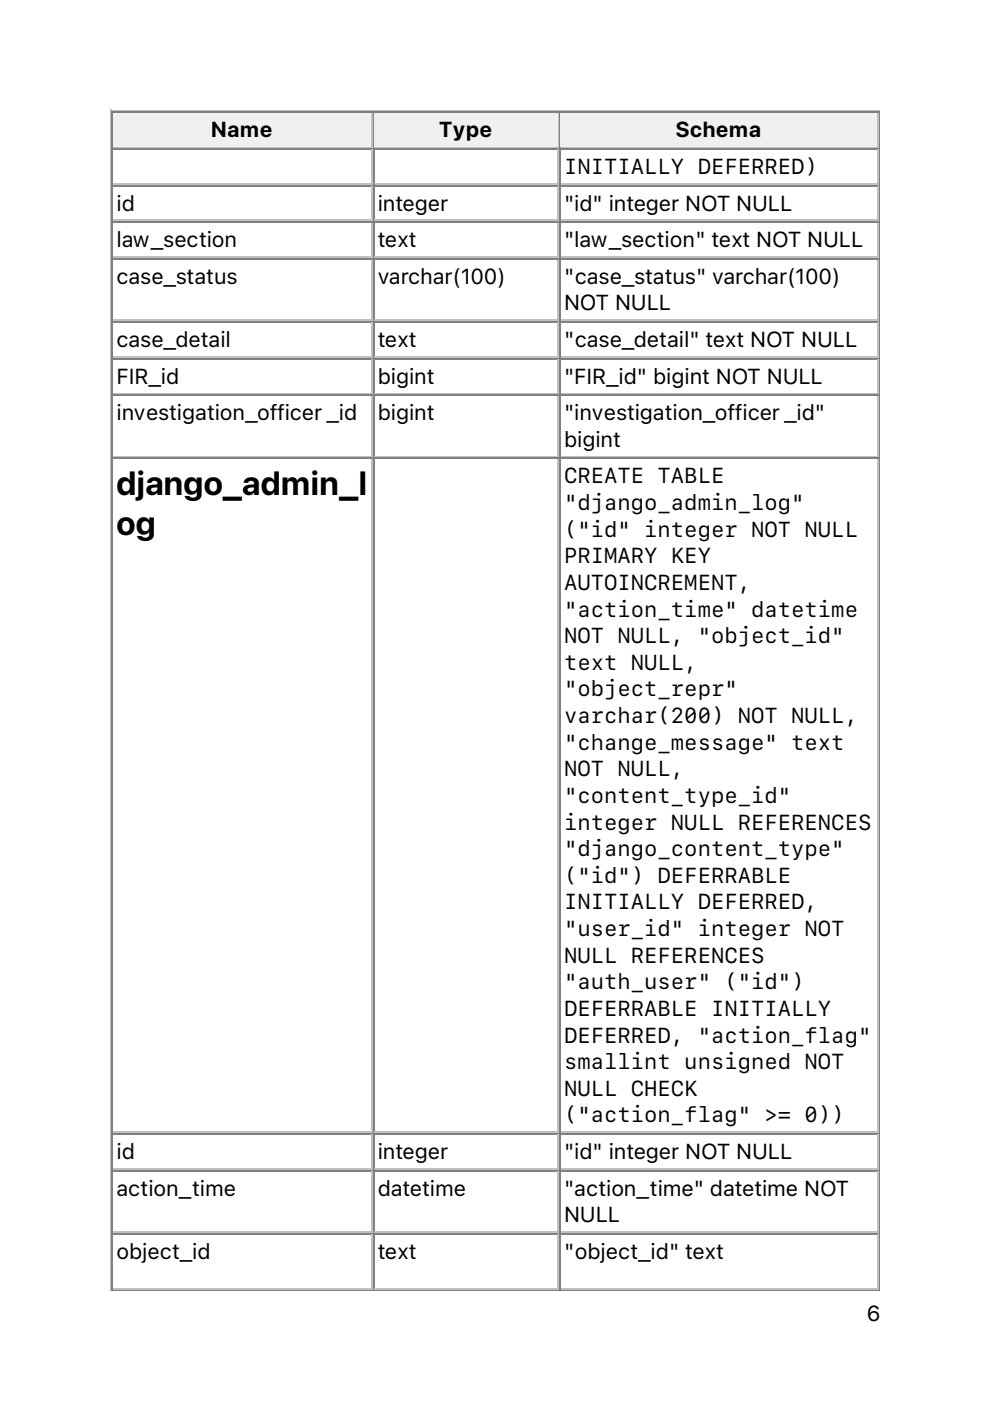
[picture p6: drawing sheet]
<svg xmlns="http://www.w3.org/2000/svg" width="210mm" height="297mm" viewBox="0 0 210 297" stroke-linecap="round" stroke-linejoin="round" font-family="sans-serif">
<defs><g id="words">
<g font-size="7.1">
<text x="24.7" y="104.9">django_admin_l</text>
<text x="24.7" y="113.4">og</text>
</g>
<g font-size="4.6">
<text x="44.8" y="29.1">Name</text>
<text x="93.1" y="29.1">Type</text>
<text x="143.3" y="29.1">Schema</text>
<text x="119.6" y="36.9">INITIALLY DEFERRED)</text>
<text x="24.7" y="44.6">id</text>
<text x="80.1" y="44.6">integer</text>
<text x="119.6" y="44.6">&quot;id&quot; integer NOT NULL</text>
<text x="24.7" y="52.4">law_section</text>
<text x="80.1" y="52.4">text</text>
<text x="119.6" y="52.4">&quot;law_section&quot; text NOT NULL</text>
<text x="24.7" y="60.2">case_status</text>
<text x="80.1" y="60.2">varchar(100)</text>
<text x="119.6" y="60.2">&quot;case_status&quot; varchar(100)</text>
<text x="119.6" y="65.8">NOT NULL</text>
<text x="24.7" y="73.6">case_detail</text>
<text x="80.1" y="73.6">text</text>
<text x="119.6" y="73.6">&quot;case_detail&quot; text NOT NULL</text>
<text x="24.7" y="81.3">FIR_id</text>
<text x="80.1" y="81.3">bigint</text>
<text x="119.6" y="81.3">&quot;FIR_id&quot; bigint NOT NULL</text>
<text x="24.7" y="89.1">investigation_officer _id</text>
<text x="80.1" y="89.1">bigint</text>
<text x="119.6" y="89.1">&quot;investigation_officer _id&quot;</text>
<text x="119.6" y="94.7">bigint</text>
<text x="119.6" y="102.5">CREATE TABLE</text>
<text x="119.6" y="108.1">&quot;django_admin_log&quot;</text>
<text x="119.6" y="113.8">(&quot;id&quot; integer NOT NULL</text>
<text x="119.6" y="119.4">PRIMARY KEY</text>
<text x="119.6" y="125.1">AUTOINCREMENT,</text>
<text x="119.6" y="130.7">&quot;action_time&quot; datetime</text>
<text x="119.6" y="136.4">NOT NULL, &quot;object_id&quot;</text>
<text x="119.6" y="142">text NULL,</text>
<text x="119.6" y="147.7">&quot;object_repr&quot;</text>
<text x="119.6" y="153.3">varchar(200) NOT NULL,</text>
<text x="119.6" y="158.9">&quot;change_message&quot; text</text>
<text x="119.6" y="164.6">NOT NULL,</text>
<text x="119.6" y="170.2">&quot;content_type_id&quot;</text>
<text x="119.6" y="175.9">integer NULL REFERENCES</text>
<text x="119.6" y="181.5">&quot;django_content_type&quot;</text>
<text x="119.6" y="187.2">(&quot;id&quot;) DEFERRABLE</text>
<text x="119.6" y="192.8">INITIALLY DEFERRED,</text>
<text x="119.6" y="198.5">&quot;user_id&quot; integer NOT</text>
<text x="119.6" y="204.1">NULL REFERENCES</text>
<text x="119.6" y="209.7">&quot;auth_user&quot; (&quot;id&quot;)</text>
<text x="119.6" y="215.4">DEFERRABLE INITIALLY</text>
<text x="119.6" y="221">DEFERRED, &quot;action_flag&quot;</text>
<text x="119.6" y="226.7">smallint unsigned NOT</text>
<text x="119.6" y="232.3">NULL CHECK</text>
<text x="119.6" y="238">(&quot;action_flag&quot; &gt;= 0))</text>
<text x="24.7" y="245.7">id</text>
<text x="80.1" y="245.7">integer</text>
<text x="119.6" y="245.7">&quot;id&quot; integer NOT NULL</text>
<text x="24.7" y="253.5">action_time</text>
<text x="80.1" y="253.5">datetime</text>
<text x="119.6" y="253.5">&quot;action_time&quot; datetime NOT</text>
<text x="119.6" y="259.1">NULL</text>
<text x="24.7" y="266.9">object_id</text>
<text x="80.1" y="266.9">text</text>
<text x="119.6" y="266.9">&quot;object_id&quot; text</text>
<text x="183.8" y="280.1">6</text>
</g>
</g></defs>
<path d="M23.5 23.3v250.5M23.6 23.5h163M24 31.2h55M78.8 24v7" fill="none" stroke="#c0c0c0" stroke-width=".35"/>
<path d="M23.8 23.6v7.8M24 23.8h55M186.4 23.6v249.8M23.6 273.6h163" fill="none" stroke="#808080" stroke-width=".35"/>
<g fill="#f0f0f0">
<path d="M24 24h54.7v7h-54.7z"/>
<path d="M44.4 24.7h13.8v5.6h-13.8z"/>
</g>
<path d="M79.2 23.6v7.8M79.4 23.8h39.1" fill="none" stroke="#808080" stroke-width=".35"/>
<path d="M79.4 31.2h39.1M118.4 24v7" fill="none" stroke="#c0c0c0" stroke-width=".35"/>
<g fill="#f0f0f0">
<path d="M79.4 24h38.8v7h-38.8z"/>
<path d="M92.8 24.7h12v5.6h-12z"/>
</g>
<path d="M118.7 23.6v7.8M118.9 23.8h67.4" fill="none" stroke="#808080" stroke-width=".35"/>
<path d="M118.9 31.2h67.4M186.1 24v7" fill="none" stroke="#c0c0c0" stroke-width=".35"/>
<g fill="#f0f0f0">
<path d="M118.9 24h67v7h-67z"/>
<path d="M143.2 24.7h18.4v5.6h-18.4z"/>
</g>
<g fill="none" stroke="#808080" stroke-width=".35">
<path d="M23.8 31.4v242M24 31.6h55M24 39.3h55M79.2 31.4v242M79.4 31.6h39.1M79.4 39.3h39.1M118.7 31.4v242M118.9 31.6h67.4M118.9 39.3h67.4M24 47.1h55M24 54.9h55M79.4 47.1h39.1"/>
<path d="M79.4 54.9h39.1M118.9 47.1h67.4M118.9 54.9h67.4M24 68.3h55M24 76h55M79.4 68.3h39.1M79.4 76h39.1M118.9 68.3h67.4M118.9 76h67.4M24 83.8h55M24 97.2h55M79.4 83.8h39.1"/>
<path d="M79.4 97.2h39.1M118.9 83.8h67.4M118.9 97.2h67.4M24 240.4h55M24 248.2h55M79.4 240.4h39.1M79.4 248.2h39.1M118.9 240.4h67.4M118.9 248.2h67.4M24 261.6h55M79.4 261.6h39.1M118.9 261.6h67.4"/>
</g>
<g fill="none" stroke="#c0c0c0" stroke-width=".35">
<path d="M24 39h55M78.8 31.7v7.1M78.8 39.5v7.1M79.4 39h39.1M118.4 31.7v7.1M118.4 39.5v7.1M118.9 39h67.4M186.1 31.7v7.1M186.1 39.5v7.1M24 46.7h55M24 54.5h55M78.8 47.3v7"/>
<path d="M78.8 55v12.7M79.4 46.7h39.1M79.4 54.5h39.1M118.4 47.3v7M118.4 55v12.7M118.9 46.7h67.4M118.9 54.5h67.4M186.1 47.3v7M186.1 55v12.7M24 67.9h55M24 75.7h55M78.8 68.4v7.1"/>
<path d="M78.8 76.2v7.1M79.4 67.9h39.1M79.4 75.7h39.1M118.4 68.4v7.1M118.4 76.2v7.1M118.9 67.9h67.4M118.9 75.7h67.4M186.1 68.4v7.1M186.1 76.2v7.1M24 83.4h55M24 96.8h55M78.8 84v12.7"/>
<path d="M78.8 97.4v142.5M79.4 83.4h39.1M79.4 96.8h39.1M118.4 84v12.7M118.4 97.4v142.5M118.9 83.4h67.4M118.9 96.8h67.4M186.1 84v12.7M186.1 97.4v142.5M24 240.1h55M24 247.8h55M78.8 240.6v7"/>
<path d="M78.8 248.4v12.7M79.4 240.1h39.1M79.4 247.8h39.1M118.4 240.6v7M118.4 248.4v12.7M118.9 240.1h67.4M118.9 247.8h67.4M186.1 240.6v7M186.1 248.4v12.7M24 261.2h55M24 273.2h55M78.8 261.8v11.2"/>
<path d="M79.4 261.2h39.1M79.4 273.2h39.1M118.4 261.8v11.2M118.9 261.2h67.4M118.9 273.2h67.4M186.1 261.8v11.2"/>
</g>
<use href="#words"/>
</svg>
